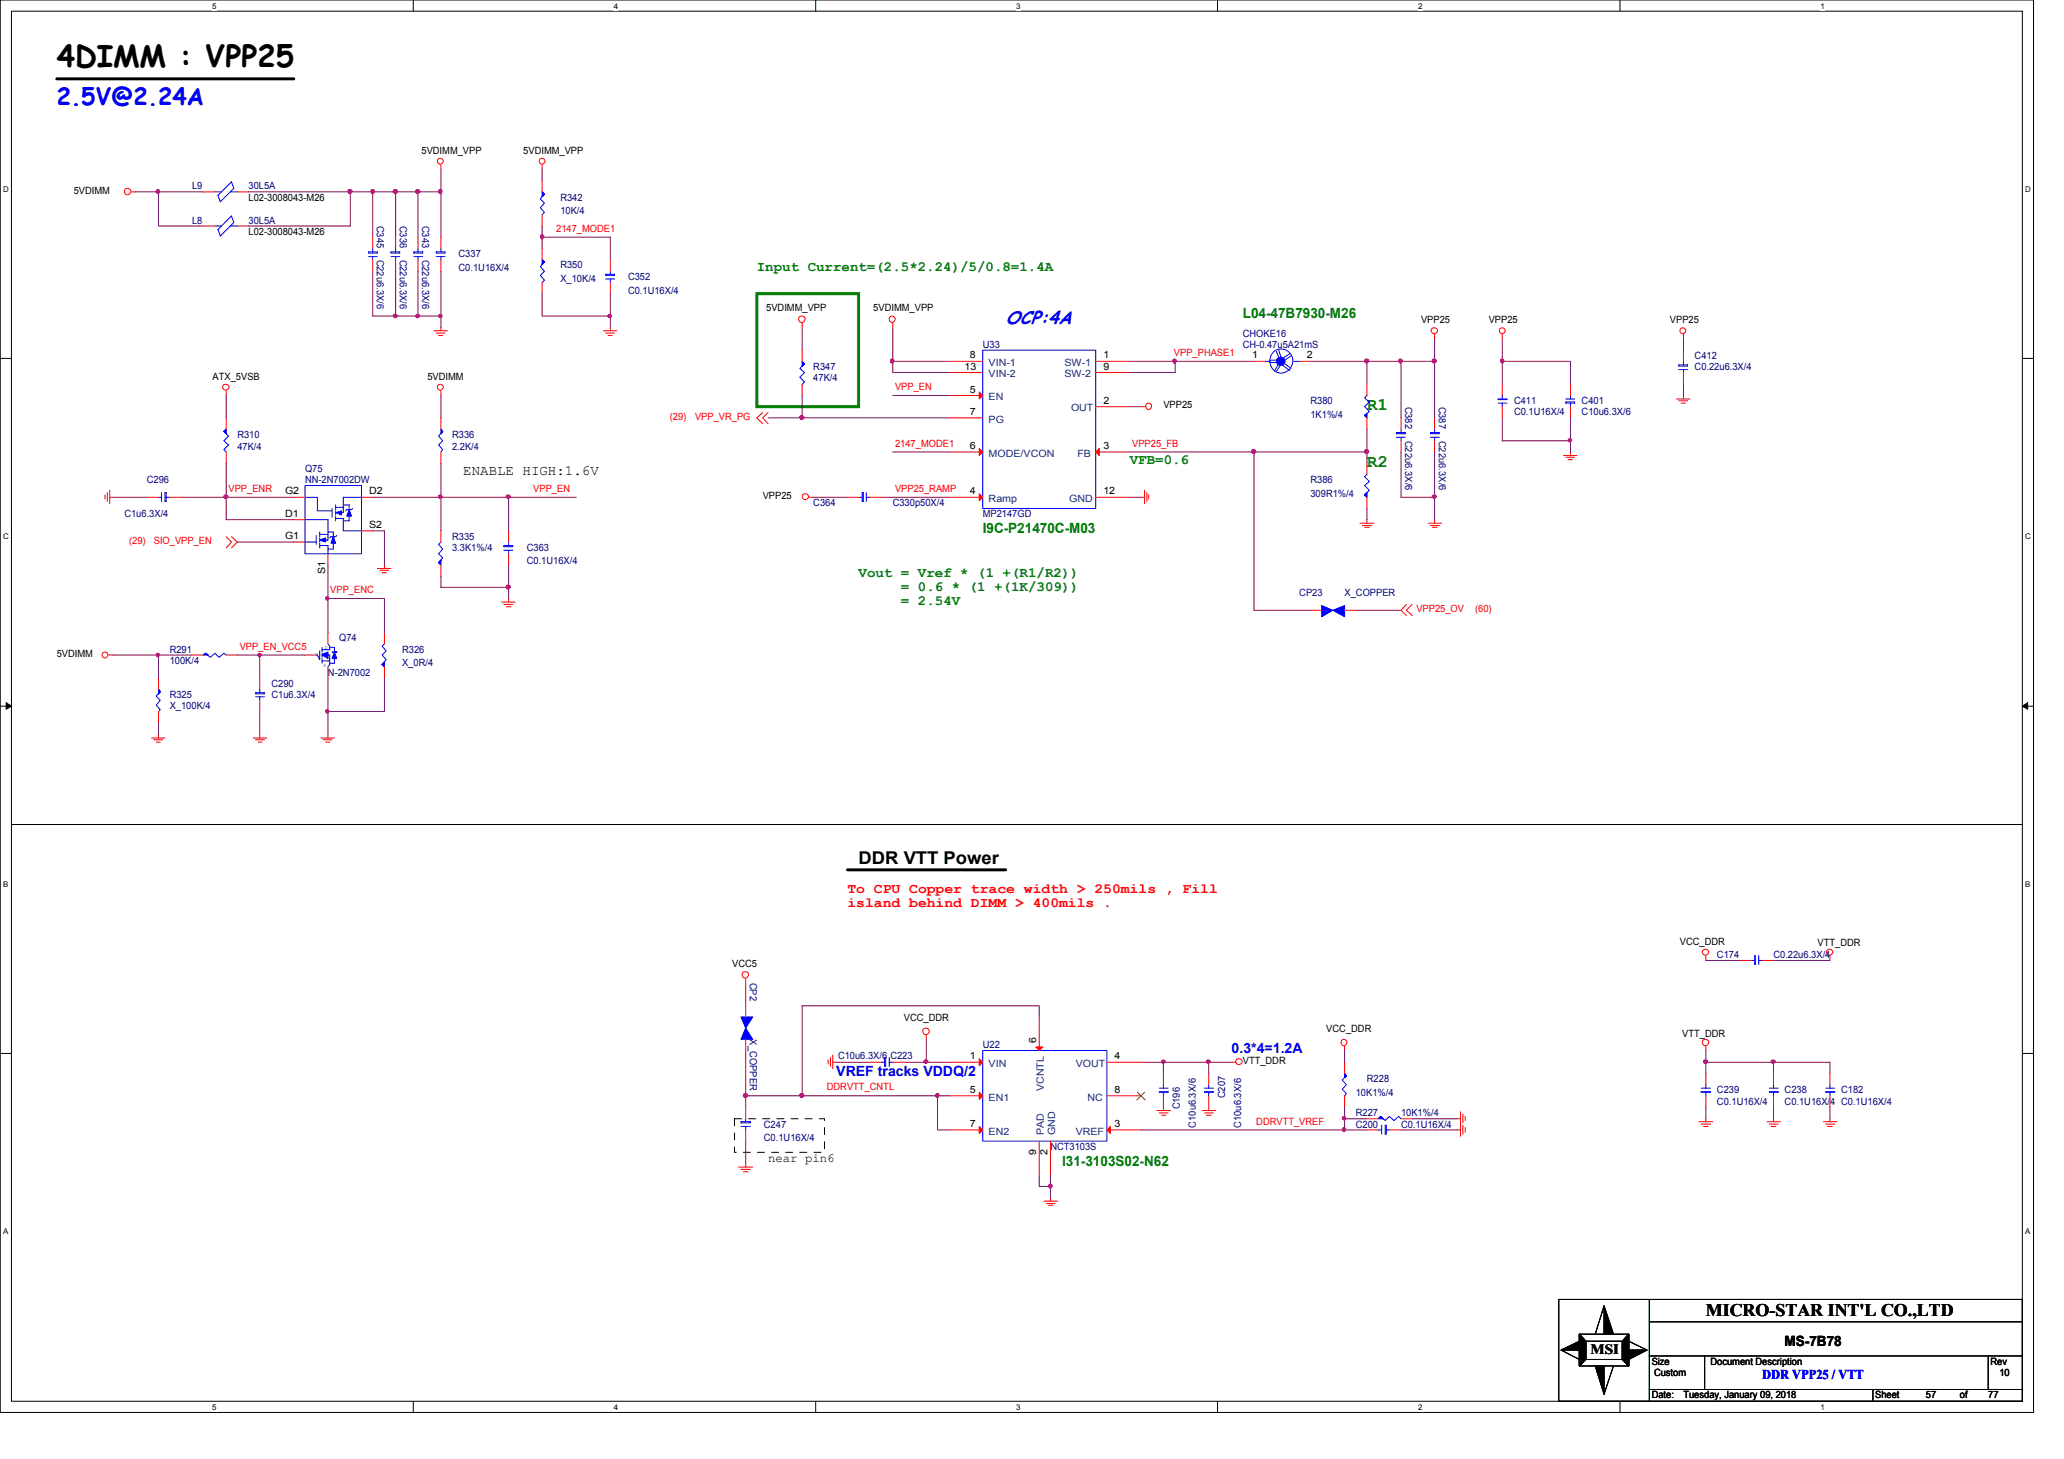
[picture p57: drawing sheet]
<svg xmlns="http://www.w3.org/2000/svg" width="297mm" height="210mm" viewBox="0 0 297 210" stroke-linecap="round" stroke-linejoin="round" font-family="sans-serif">
<defs><g id="words">
<text font-size="4.3" x="8.2" y="9.7">4DIMM : VPP25</text>
<text font-size="3.4" fill="#00f" x="8.2" y="15.1">2.5V@2.24A</text>
<text font-size="2.7" fill="#00f" x="144.7" y="46.6">OCP:4A</text>
<g font-size="2.5" fill="#008000">
<text x="196.7" y="59">R1</text>
<text x="196.7" y="67.1">R2</text>
</g>
<g font-size="2.5">
<text x="123.6" y="124.3">DDR VTT Power</text>
<text x="245.5" y="189.3">MICRO-STAR INT'L CO.,LTD</text>
</g>
<g font-size="2" fill="#008000">
<text x="108.9" y="39">Input Current=(2.5*2.24)/5/0.8=1.4A</text>
<text x="178.9" y="45.8">L04-47B7930-M26</text>
<text x="162.6" y="66.7">VFB=0.6</text>
<text x="141.4" y="76.7">I9C-P21470C-M03</text>
<text x="123.6" y="83">Vout = Vref * (1 +(R1/R2))</text>
<text x="129.7" y="85">= 0.6 * (1 +(1K/309))</text>
<text x="129.7" y="87">= 2.54V</text>
<text x="152.9" y="167.7">I31-3103S02-N62</text>
</g>
<g font-size="2">
<text x="66.7" y="68.3">ENABLE HIGH:1.6V</text>
<text x="228.9" y="194.7">MSI</text>
<text x="256.8" y="193.7">MS-7B78</text>
</g>
<g font-size="2" fill="#f00">
<text x="122" y="128.4">To CPU Copper trace width &gt; 250mils , Fill</text>
<text x="122" y="130.5">island behind DIMM &gt; 400mils .</text>
</g>
<g font-size="2" fill="#00f">
<text x="120.4" y="154.8">VREF tracks VDDQ/2</text>
<text x="177.2" y="151.5">0.3*4=1.2A</text>
</g>
<text font-size="1.9" fill="#00f" x="253.6" y="198.4">DDR VPP25 / VTT</text>
<text font-size="1.8" x="110.5" y="167.2">near pin6</text>
<g font-size="1.4">
<text x="60.7" y="22.1">5VDIMM_VPP</text>
<text x="75.3" y="22.1">5VDIMM_VPP</text>
<text x="10.6" y="27.9">5VDIMM</text>
<text x="35.8" y="28.9">L02-3008043-M26</text>
<text x="35.8" y="33.8">L02-3008043-M26</text>
<text x="110.3" y="44.8">5VDIMM_VPP</text>
<text x="125.7" y="44.8">5VDIMM_VPP</text>
<text x="204.5" y="46.5">VPP25</text>
<text x="214.2" y="46.5">VPP25</text>
<text x="240.3" y="46.5">VPP25</text>
<text x="138.8" y="53.2">13</text>
<text x="139.6" y="51.6">8</text>
<text x="158.8" y="51.6">1</text>
<text x="158.8" y="53.2">9</text>
<text x="180.2" y="51.6">1</text>
<text x="188.1" y="51.6">2</text>
<text x="30.6" y="54.6">ATX_5VSB</text>
<text x="61.5" y="54.6">5VDIMM</text>
<text x="139.6" y="56.5">5</text>
<text x="139.6" y="59.7">7</text>
<text x="158.8" y="58.1">2</text>
<text x="167.4" y="58.8">VPP25</text>
<text x="139.6" y="64.6">6</text>
<text x="158.8" y="64.6">3</text>
<text x="41" y="71.1">G2</text>
<text x="53.1" y="71.1">D2</text>
<text x="109.8" y="71.8">VPP25</text>
<text x="139.6" y="71.1">4</text>
<text x="158.8" y="71.1">12</text>
<text x="41" y="74.3">D1</text>
<text x="41" y="77.6">G1</text>
<text x="53.1" y="75.9">S2</text>
<text x="46.8" y="82.6" transform="rotate(-90 46.8 82.6)">S1</text>
<text x="8.2" y="94.6">5VDIMM</text>
<text x="241.8" y="135.9">VCC_DDR</text>
<text x="261.6" y="136.1">VTT_DDR</text>
<text x="105.4" y="139.1">VCC5</text>
<text x="130.1" y="146.9">VCC_DDR</text>
<text x="190.9" y="148.5">VCC_DDR</text>
<text x="242.1" y="149.2">VTT_DDR</text>
<text x="139.6" y="152.4">1</text>
<text x="149.1" y="150" transform="rotate(-90 149.1 150)">6</text>
<text x="160.4" y="152.4">4</text>
<text x="178.9" y="153.1">VTT_DDR</text>
<text x="139.6" y="157.2">5</text>
<text x="160.4" y="157.2">8</text>
<text x="139.6" y="162.1">7</text>
<text x="149.1" y="166.1" transform="rotate(-90 149.1 166.1)">9</text>
<text x="150.7" y="166.1" transform="rotate(-90 150.7 166.1)">2</text>
<text x="160.4" y="162.1">3</text>
<text x="237.7" y="196.3">Size</text>
<text x="238" y="198">Custom</text>
<text x="246.2" y="196.3">Document Description</text>
<text x="286.5" y="196.3">Rev</text>
<text x="287.7" y="198">10</text>
<text x="237.7" y="201.2">Date:</text>
<text x="242.3" y="201.2">Tuesday, January 09, 2018</text>
<text x="269.9" y="201.2">Sheet</text>
<text x="277.2" y="201.2">57</text>
<text x="282.1" y="201.2">of</text>
<text x="286.1" y="201.2">77</text>
</g>
<g font-size="1.4" fill="#000080">
<text x="27.6" y="27.3">L9</text>
<text x="35.8" y="27.3">30L5A</text>
<text x="80.6" y="28.9">R342</text>
<text x="27.6" y="32.2">L8</text>
<text x="35.8" y="32.2">30L5A</text>
<text x="54.2" y="32.5" transform="rotate(90 54.2 32.5)">C345</text>
<text x="57.5" y="32.5" transform="rotate(90 57.5 32.5)">C336</text>
<text x="60.7" y="32.5" transform="rotate(90 60.7 32.5)">C343</text>
<text x="80.6" y="30.8">10K/4</text>
<text x="54.2" y="37.3" transform="rotate(90 54.2 37.3)">C22u6.3X/6</text>
<text x="57.5" y="37.3" transform="rotate(90 57.5 37.3)">C22u6.3X/6</text>
<text x="60.7" y="37.3" transform="rotate(90 60.7 37.3)">C22u6.3X/6</text>
<text x="66" y="37">C337</text>
<text x="66" y="38.9">C0.1U16X/4</text>
<text x="80.6" y="38.6">R350</text>
<text x="80.6" y="40.6">X_10K/4</text>
<text x="90.4" y="40.3">C352</text>
<text x="90.4" y="42.2">C0.1U16X/4</text>
<text x="117" y="53.3">R347</text>
<text x="141.4" y="50">U33</text>
<text x="178.9" y="48.4">CHOKE16</text>
<text x="178.9" y="50">CH-0.47u5A21mS</text>
<text x="243.9" y="51.6">C412</text>
<text x="243.9" y="53.3">C0.22u6.3X/4</text>
<text x="117" y="54.9">47K/4</text>
<text x="188.6" y="58.2">R380</text>
<text x="202.2" y="58.5" transform="rotate(90 202.2 58.5)">C382</text>
<text x="207" y="58.5" transform="rotate(90 207 58.5)">C387</text>
<text x="217.9" y="58.2">C411</text>
<text x="217.9" y="59.8">C0.1U16X/4</text>
<text x="227.6" y="58.2">C401</text>
<text x="227.6" y="59.8">C10u6.3X/6</text>
<text x="34.2" y="63">R310</text>
<text x="34.2" y="64.7">47K/4</text>
<text x="65.1" y="63">R336</text>
<text x="65.1" y="64.7">2.2K/4</text>
<text x="188.6" y="60.1">1K1%/4</text>
<text x="202.2" y="63.4" transform="rotate(90 202.2 63.4)">C22u6.3X/6</text>
<text x="207" y="63.4" transform="rotate(90 207 63.4)">C22u6.3X/6</text>
<text x="21.1" y="69.5">C296</text>
<text x="43.9" y="67.9">Q75</text>
<text x="43.9" y="69.5">NN-2N7002DW</text>
<text x="188.6" y="69.5">R386</text>
<text x="188.6" y="71.5">309R1%/4</text>
<text x="17.9" y="74.4">C1u6.3X/4</text>
<text x="65.1" y="77.6">R335</text>
<text x="117" y="72.8">C364</text>
<text x="128.5" y="72.8">C330p50X/4</text>
<text x="141.4" y="74.4">MP2147GD</text>
<text x="65.1" y="79.2">3.3K1%/4</text>
<text x="75.8" y="79.2">C363</text>
<text x="75.8" y="81.2">C0.1U16X/4</text>
<text x="187" y="85.8">CP23</text>
<text x="193.5" y="85.8">X_COPPER</text>
<text x="24.4" y="93.9">R291</text>
<text x="24.4" y="95.5">100K/4</text>
<text x="48.8" y="92.3">Q74</text>
<text x="57.9" y="93.9">R326</text>
<text x="57.9" y="95.8">X_0R/4</text>
<text x="24.4" y="100.4">R325</text>
<text x="39.1" y="98.8">C290</text>
<text x="39.1" y="100.4">C1u6.3X/4</text>
<text x="47.2" y="97.2">N-2N7002</text>
<text x="24.4" y="102">X_100K/4</text>
<text x="247.1" y="137.8">C174</text>
<text x="255.2" y="137.8">C0.22u6.3X/4</text>
<text x="107.9" y="141.4" transform="rotate(90 107.9 141.4)">CP2</text>
<text x="107.9" y="149.5" transform="rotate(90 107.9 149.5)">X_COPPER</text>
<text x="120.6" y="152.4">C10u6.3X/6 C223</text>
<text x="141.4" y="150.8">U22</text>
<text x="196.7" y="155.7">R228</text>
<text x="169.8" y="159.6" transform="rotate(-90 169.8 159.6)">C196</text>
<text x="176.3" y="158" transform="rotate(-90 176.3 158)">C207</text>
<text x="195.1" y="160.5">R227</text>
<text x="195.1" y="157.6">10K1%/4</text>
<text x="201.6" y="160.5">10K1%/4</text>
<text x="247.1" y="157.3">C239</text>
<text x="247.1" y="158.9">C0.1U16X/4</text>
<text x="256.8" y="157.3">C238</text>
<text x="256.8" y="158.9">C0.1U16X/4 C0.1U16X/4</text>
<text x="265" y="157.3">C182</text>
<text x="109.9" y="162.2">C247</text>
<text x="109.9" y="164.2">C0.1U16X/4</text>
<text x="151.2" y="165.4">NCT3103S</text>
<text x="172.1" y="162.2" transform="rotate(-90 172.1 162.2)">C10u6.3X/6</text>
<text x="178.6" y="162.2" transform="rotate(-90 178.6 162.2)">C10u6.3X/6</text>
<text x="195.1" y="162.2">C200</text>
<text x="201.6" y="162.2">C0.1U16X/4</text>
</g>
<g font-size="1.4" fill="#f00">
<text x="80" y="33.4">2147_MODE1</text>
<text x="168.9" y="51.2">VPP_PHASE1</text>
<text x="128.8" y="56.1">VPP_EN</text>
<text x="96.4" y="60.5">(29)</text>
<text x="100" y="60.5">VPP_VR_PG</text>
<text x="128.8" y="64.3">2147_MODE1</text>
<text x="162.9" y="64.3">VPP25_FB</text>
<text x="32.9" y="70.8">VPP_ENR</text>
<text x="76.7" y="70.8">VPP_EN</text>
<text x="128.8" y="70.8">VPP25_RAMP</text>
<text x="18.6" y="78.3">(29)</text>
<text x="22.1" y="78.3">SIO_VPP_EN</text>
<text x="47.5" y="85.3">VPP_ENC</text>
<text x="203.8" y="88.1">VPP25_OV</text>
<text x="212.3" y="88.1">(60)</text>
<text x="34.5" y="93.5">VPP_EN_VCC5</text>
<text x="119" y="156.9">DDRVTT_CNTL</text>
<text x="180.8" y="161.8">DDRVTT_VREF</text>
</g>
<g font-size="1.4" fill="#004080">
<text x="142.3" y="52.7">VIN-1</text>
<text x="153.2" y="52.7">SW-1</text>
<text x="142.3" y="57.6">EN</text>
<text x="142.3" y="54.3">VIN-2</text>
<text x="153.2" y="54.3">SW-2</text>
<text x="154.1" y="59.2">OUT</text>
<text x="142.3" y="65.7">MODE/VCON</text>
<text x="142.3" y="60.8">PG</text>
<text x="155.1" y="65.7">FB</text>
<text x="142.3" y="72.2">Ramp</text>
<text x="153.9" y="72.2">GND</text>
<text x="142.3" y="153.5">VIN</text>
<text x="154.8" y="153.5">VOUT</text>
<text x="142.3" y="158.3">EN1</text>
<text x="150.2" y="157" transform="rotate(-90 150.2 157)">VCNTL</text>
<text x="156.5" y="158.3">NC</text>
<text x="142.3" y="163.2">EN2</text>
<text x="150.2" y="163.3" transform="rotate(-90 150.2 163.3)">PAD</text>
<text x="151.8" y="163.3" transform="rotate(-90 151.8 163.3)">GND</text>
<text x="154.8" y="163.2">VREF</text>
</g>
<g font-size="1.1">
<text x="30.5" y="1.3">5</text>
<text x="88.3" y="1.3">4</text>
<text x="146.3" y="1.3">3</text>
<text x="204.1" y="1.3">2</text>
<text x="262" y="1.3">1</text>
<text x=".5" y="27.6">D</text>
<text x="291.5" y="27.6">D</text>
<text x=".5" y="77.6">C</text>
<text x="291.5" y="77.6">C</text>
<text x=".5" y="127.6">B</text>
<text x="291.5" y="127.6">B</text>
<text x=".5" y="177.5">A</text>
<text x="291.5" y="177.5">A</text>
<text x="30.5" y="202.9">5</text>
<text x="88.3" y="202.9">4</text>
<text x="146.3" y="202.9">3</text>
<text x="204.1" y="202.9">2</text>
<text x="262" y="202.9">1</text>
</g>
<g font-size=".8" fill="#00f">
<text x="45.3" y="94.4">G</text>
<text x="46.7" y="93.4">D</text>
<text x="46.5" y="96">S</text>
</g>
</g></defs>
<path d="M0 0h292.7v203.2h-292.7zM1.6 1.6h289.4v200h-289.4z" fill="none" stroke="#000" stroke-width=".14"/>
<g fill="#fff">
<path d="M30.5 .3h.6v1.2h-.6z"/>
<path d="M30.5 201.8h.6v1.3h-.6z"/>
</g>
<path d="M59.5 0v1.6M59.5 201.6v1.6" fill="none" stroke="#000" stroke-width=".14"/>
<g fill="#fff">
<path d="M88.3 .3h.6v1.2h-.6z"/>
<path d="M88.3 201.8h.6v1.3h-.6z"/>
</g>
<path d="M117.4 0v1.6M117.4 201.6v1.6" fill="none" stroke="#000" stroke-width=".14"/>
<g fill="#fff">
<path d="M146.3 .3h.6v1.2h-.6z"/>
<path d="M146.3 201.8h.6v1.3h-.6z"/>
</g>
<path d="M175.2 0v1.6M175.2 201.6v1.6" fill="none" stroke="#000" stroke-width=".14"/>
<g fill="#fff">
<path d="M204.1 .3h.6v1.2h-.6z"/>
<path d="M204.1 201.8h.6v1.3h-.6z"/>
</g>
<path d="M233.1 0v1.6M233.1 201.6v1.6" fill="none" stroke="#000" stroke-width=".14"/>
<g fill="#fff">
<path d="M262 .3h.6v1.2h-.6z"/>
<path d="M262 201.8h.6v1.3h-.6z"/>
<path d="M.5 26.6h.7v1.3h-.7z"/>
<path d="M291.5 26.6h.7v1.3h-.7z"/>
<path d="M.5 76.5h.7v1.3h-.7z"/>
<path d="M291.5 76.5h.7v1.3h-.7z"/>
</g>
<path d="M0 51.6h1.6M291 51.6h1.7" fill="none" stroke="#000" stroke-width=".14"/>
<g fill="#fff">
<path d="M.5 126.6h.6v1.2h-.6z"/>
<path d="M291.5 126.6h.6v1.2h-.6z"/>
</g>
<path d="M0 101.6h1.6M.9 101.1l.7 .5-.7 .4zM291 101.6l.8-.5v.9zM291 101.6h1.7" fill="none" stroke="#000" stroke-width=".14"/>
<path d="M.9 101.1l.7 .5-.7 .4zM291 101.6l.8-.5v.9z" fill="#000"/>
<g fill="#fff">
<path d="M.5 176.5h.6v1.3h-.6z"/>
<path d="M291.5 176.5h.6v1.3h-.6z"/>
</g>
<g fill="none" stroke="#000" stroke-width=".14">
<path d="M1.6 118.6h289.4M0 151.6h1.6M291 151.6h1.7M224.3 186.9h66.7v14.7h-66.7zM224.7 194.2l2.6 1.4M224.7 194.2l2.6-1.2v1.2zM227.3 191.9h7.1v4.6h-7.1zM227.3 191.9l.9 1.1v2.6l-.9 .9zM227.3 191.9l.9 1.1M228.2 193h5.3v2.6h-5.3zM228.2 195.6l-.9 .9M229.6 196.5h1.2v4.1z"/>
<path d="M230.8 187.9l1.4 4h-1.4zM230.8 187.9l-1.2 4M232.2 196.5l-1.4 4.1M233.5 195.6l.9 .9M234.4 191.9v4.6l-.9-.9v-2.6zM234.4 191.9l-.9 1.1M234.4 194.2h2.6l-2.6 1.4zM234.4 193l2.6 1.2M237.4 199.9h53.6M237.4 195.1h53.6M237.4 190.2h53.6M237.4 186.9v14.7"/>
<path d="M245.3 195.1v4.8M269.5 199.9v1.7M286.1 195.1v4.8"/>
</g>
<path d="M8.2 11.3h34.1M122 125.1h22.7" fill="none" stroke="#000" stroke-width=".42"/>
<path d="M108.9 42.2h14.7v16.3h-14.7z" fill="none" stroke="#008000" stroke-width=".42"/>
<path d="M105.7 161h13v4.8h-13z" fill="none" stroke="#000" stroke-width=".14" stroke-dasharray="1 1 1 1 1 1 1 1"/>
<g fill="none" stroke="#f00" stroke-width=".14">
<path d="M18.9 27.6h.6M63.5 23.7v.7M78 23.7v.7M32.6 56.2v.7M62.4 47.6h2M62.8 47.9h1.2M63.1 48.3h.6M63.5 47.2v.4M63.5 56.2v.7M86.8 47.6h2M87.2 47.9h1.2M87.5 48.3h.6"/>
<path d="M87.8 47.2v.4M109.8 59.4l-.9 .7 .9 .9M110.5 59.4l-.7 .7 .7 .9M115.4 46.5v.7M128.5 46.5v.7M164.2 58.5h.7M206.5 48.1v.7M216.2 48.1v.7M241.3 57.4h1.9M241.6 57.7h1.3M241.9 58h.6M242.3 48.1v.7"/>
<path d="M242.3 56.9v.5M15.1 71.2v.6M15.4 70.9v1.2M15.8 71.5h.5M15.8 70.5v2M32.6 77.2l.7 .8-.7 .8M33.3 77.2l.9 .8-.9 .8M116.5 71.5h.6M164.2 71.5h.5M164.7 70.5v2M165.1 70.9v1.2M165.3 71.2v.6"/>
<path d="M195.7 75.3h2M196 75.6h1.4M196.4 75.9h.7M196.7 74.8v.5M205.5 75.3h2M205.9 75.6h1.2M206.1 75.9h.7M206.5 74.8v.5M225 65.5h2M225.3 65.8h1.3M225.7 66.1h.6M226 65v.5"/>
<path d="M15.6 94.2h.7M54.3 81.8h2M54.7 82h1.2M55 82.4h.6M55.3 81.3v.5M72.2 86.6h1.9M72.5 87h1.3M72.9 87.3h.6M73.2 86.1v.5M202.4 87l-.8 .8 .8 .8M203.2 87l-.8 .8 .8 .8M21.8 106.2h1.9"/>
<path d="M22.1 106.4h1.3M22.5 106.8h.6M22.8 105.7v.5M36.4 106.2h2M36.8 106.4h1.3M37.1 106.8h.6M37.4 105.7v.5M46.2 106.2h1.9M46.5 106.4h1.3M46.9 106.8h.6M47.2 105.7v.5M245.5 137.5v.7"/>
<path d="M263.4 137.5v.7M107.3 140.8v.6M119.2 152.5v.6M119.5 152.1v1.3M119.8 152.8h.6M119.8 151.8v2M133.3 148.9v.6M166.5 159.8h1.9M167.4 159.3v.5M173 159.8h2M173.9 159.3v.5M177.3 152.8h.5"/>
<path d="M193.5 150.5v.6M210.2 159.9v2M245.5 150.5v.6M106.3 167.9h2M106.6 168.2h1.4M107 168.6h.7M107.3 167.4v.5M150.2 172.8h2M150.6 173.1h1.2M150.9 173.4h.6M151.2 172.3v.5M166.8 160.1h1.3"/>
<path d="M167.2 160.4h.6M173.4 160.1h1.2M173.6 160.4h.7M209.8 161h.4M209.8 162.6h.4M210.2 161.5v2M210.5 160.3v1.2M210.5 161.9v1.3M210.9 160.6v.6M210.9 162.2v.7M244.5 161.4h2M244.8 161.7h1.4"/>
<path d="M245.2 162.1h.6M245.5 161v.4M254.3 161.4h1.9M254.6 161.7h1.3M254.9 162.1h.7M255.2 161v.4M262.4 161.4h2M262.8 161.7h1.2M263 162.1h.7M263.4 161v.4"/>
<circle cx="18.4" cy="27.5" r=".48"/>
<circle cx="63.4" cy="23.2" r=".42"/>
<circle cx="78" cy="23.2" r=".42"/>
<circle cx="32.5" cy="55.7" r=".45"/>
<circle cx="63.4" cy="55.7" r=".42"/>
<circle cx="115.4" cy="45.9" r=".48"/>
<circle cx="128.4" cy="45.9" r=".45"/>
<circle cx="165.3" cy="58.5" r=".45"/>
<circle cx="206.4" cy="47.6" r=".45"/>
<circle cx="216.2" cy="47.6" r=".42"/>
<circle cx="242.2" cy="47.6" r=".42"/>
<circle cx="115.9" cy="71.5" r=".45"/>
<circle cx="15.1" cy="94.2" r=".42"/>
<circle cx="245.5" cy="137" r=".45"/>
<circle cx="263.3" cy="137" r=".45"/>
<circle cx="107.3" cy="140.2" r=".48"/>
<circle cx="133.3" cy="148.4" r=".48"/>
<circle cx="178.3" cy="152.7" r=".45"/>
<circle cx="193.4" cy="150" r=".45"/>
<circle cx="245.4" cy="150" r=".48"/>
</g>
<g fill="#000">
<path d="M224.7 194.2l2.6-1.2v1.2zM230.8 187.9l1.4 4h-1.4zM234.4 194.2h2.6l-2.6 1.4zM229.6 196.5h1.2v4.1z"/>
<path d="M227.3 191.9l.9 1.1v2.6l-.9 .9z" fill-rule="evenodd"/>
<path d="M227.3 191.9l.9 1.1v2.6l-.9 .9z" fill-rule="evenodd"/>
<path d="M227.3 191.9l.9 1.1v2.6l-.9 .9z" fill-rule="evenodd"/>
<path d="M234.4 191.9v4.6l-.9-.9v-2.6z" fill-rule="evenodd"/>
<path d="M234.4 191.9v4.6l-.9-.9v-2.6z" fill-rule="evenodd"/>
<path d="M234.4 191.9v4.6l-.9-.9v-2.6z" fill-rule="evenodd"/>
</g>
<path d="M196.7 68.2l-.3 .4 .7 .7-.7 .6 .7 .6-.7 .7 .3 .3" fill="none" stroke="#00f" stroke-width=".14"/>
<path d="M196.4 71.2l.3-.3v.6l-.3-.3 .3-.3z" fill-rule="evenodd" fill="#00f"/>
<path d="M63.5 78l-.4 .3 .6 .7-.6 .7 .6 .6-.6 .6 .4 .4M196.4 71.2l.3-.3v.6l-.3-.3 .3-.3zM36.8 99.7h1.3v.1h-1.3zM37.4 99.1v.6M36.8 100.2h1.3M37.4 100.2v.6" fill="none" stroke="#00f" stroke-width=".14"/>
<path d="M196.7 71.5v1.7M196.7 66.6v1.6M37.4 97.5v1.6M37.4 100.8v1.6" fill="none" stroke="#f00" stroke-width=".14"/>
<path d="M63.1 80.9l.4-.3v.7l-.4-.4 .4-.3z" fill-rule="evenodd" fill="#00f"/>
<path d="M141.4 50.4h16.3v22.8h-16.3zM63.1 80.9l.4-.3v.7l-.4-.4 .4-.3z" fill="none" stroke="#00f" stroke-width=".14"/>
<path d="M157.7 52h4.9M63.5 76.4v1.6M63.5 81.3v1.6" fill="none" stroke="#f00" stroke-width=".14"/>
<path d="M140.9 64.5l.5 .5-.5 .5z" fill="#f00"/>
<path d="M136.6 65h4.8M140.9 64.5l.5 .5-.5 .5z" fill="none" stroke="#f00" stroke-width=".14"/>
<path d="M157.7 65l.5-.5v1z" fill="#f00"/>
<path d="M157.7 65l.5-.5v1zM157.7 65h4.9M157.7 71.5h4.9" fill="none" stroke="#f00" stroke-width=".14"/>
<path d="M140.9 71l.5 .5-.5 .6z" fill="#f00"/>
<path d="M136.6 71.5h4.8M140.9 71l.5 .5-.5 .6z" fill="none" stroke="#f00" stroke-width=".14"/>
<path d="M140.9 56.4l.5 .5-.5 .5z" fill="#f00"/>
<path d="M136.6 56.9h4.8M136.6 52h4.8M136.6 53.6h4.8M140.9 56.4l.5 .5-.5 .5zM157.7 58.5h4.9M157.7 53.6h4.9M136.6 60.1h4.8" fill="none" stroke="#f00" stroke-width=".14"/>
<path d="M115.4 52l.4 .3-.7 .7 .7 .6-.7 .7 .7 .6-.4 .4" fill="none" stroke="#00f" stroke-width=".14"/>
<path d="M115.4 52l.4 .3-.4 .4 .4-.4-.4 .4z" fill-rule="evenodd" fill="#00f"/>
<path d="M115.4 52l.4 .3-.4 .4 .4-.4-.4 .4zM32.6 61.7l-.4 .4 .7 .6-.7 .7 .7 .6-.7 .7 .4 .3" fill="none" stroke="#00f" stroke-width=".14"/>
<path d="M115.4 50.4v1.6M115.4 55.3v1.6" fill="none" stroke="#f00" stroke-width=".14"/>
<path d="M32.2 62.1l.4-.4v.7z" fill-rule="evenodd" fill="#00f"/>
<path d="M32.2 62.1l.4-.4v.7zM141.4 151.1h17.9v13.1h-17.9z" fill="none" stroke="#00f" stroke-width=".14"/>
<path d="M32.6 60.1v1.6M32.6 65v1.6" fill="none" stroke="#f00" stroke-width=".14"/>
<path d="M140.9 162.1l.5 .5-.5 .5z" fill="#f00"/>
<path d="M136.6 162.6h4.8M140.9 162.1l.5 .5-.5 .5z" fill="none" stroke="#f00" stroke-width=".14"/>
<path d="M140.9 157.1l.5 .6-.5 .5z" fill="#f00"/>
<path d="M136.6 157.7h4.8M140.9 157.1l.5 .6-.5 .5z" fill="none" stroke="#f00" stroke-width=".14"/>
<path d="M140.9 152.3l.5 .5-.5 .5z" fill="#f00"/>
<path d="M136.6 152.8h4.8M140.9 152.3l.5 .5-.5 .5zM159.3 157.7h4.9" fill="none" stroke="#f00" stroke-width=".14"/>
<path d="M163.7 157.1l1.1 1.1M164.7 157.1l-1.1 1.1" fill="none" stroke="#804000" stroke-width=".14"/>
<path d="M159.3 162.6l.5-.5v1z" fill="#f00"/>
<path d="M159.3 152.8h4.9M159.3 162.6l.5-.5v1zM159.3 162.6h4.9" fill="none" stroke="#f00" stroke-width=".14"/>
<path d="M149.1 150.6h1l-.5 .5z" fill="#f00"/>
<path d="M53.6 34.1v1.6M53.6 37.3v1.7M60.2 34.1v1.6M60.2 37.3v1.7M21.1 71.5h1.7M24.4 71.5h1.6M149.1 150.6h1l-.5 .5zM149.6 146.3v4.8M167.4 157.7v1.6M167.4 154.4v1.6M149.6 164.2v4.9M151.2 164.2v4.9" fill="none" stroke="#f00" stroke-width=".14"/>
<g fill="none" stroke="#00f" stroke-width=".14">
<path d="M53 36.2h1.3v.2h-1.3zM53 36.9h1.3M53.6 35.7v.5M53.6 36.9v.4M59.6 36.2h1.2v.2h-1.2zM59.6 36.9h1.2M60.2 35.7v.5M60.2 36.9v.4M22.8 71.5h.4M23.2 70.9v1.2M23.7 70.9h.2v1.2h-.2zM23.9 71.5h.5"/>
<path d="M166.8 157.1h1.3h-1.3zM166.8 156.6h1.3M167.4 157.1v.6M167.4 156v.6"/>
</g>
<path d="M107.3 147.9l1 1.6h-1.7z" fill="#00f"/>
<path d="M107.3 147.9l1 1.6h-1.7z" fill="none" stroke="#00f" stroke-width=".14"/>
<path d="M106.6 146.3h1.7l-1 1.6z" fill="#00f"/>
<g fill="none" stroke="#00f" stroke-width=".14">
<path d="M30.9 32.5h1M33.1 32.5h1.1M33.3 31.1l.4 .9-2 2-.3-1zM34.2 32.5h.1M72.5 78.5h1.3v.2h-1.3zM72.5 79.2h1.3M73.2 78v.5M73.2 79.2v.5M201 62.9h1.2M201 62.2h1.2v.2h-1.2zM201.6 61.7v.5M201.6 62.9v.5"/>
<path d="M29.2 94.2l.4-.2 .7 .6 .6-.6 .6 .6 .7-.6 .4 .2M106.6 146.3h1.7l-1 1.6zM106.6 161.4h1.4v.1h-1.4zM106.6 162.1h1.4M107.3 161v.4M107.3 162.1v.5"/>
</g>
<path d="M29.2 32.5h1.7M34.2 32.5h1.6M73.2 76.4v1.6M73.2 79.7v1.6M201.6 60.1v1.6M201.6 63.4v1.6M107.3 149.5v1.6M107.3 144.7v1.6M107.3 159.3v1.7M107.3 162.6v1.6" fill="none" stroke="#f00" stroke-width=".14"/>
<path d="M29.2 94.2l.4-.2 .3 .2-.3-.2 .3 .2z" fill-rule="evenodd" fill="#00f"/>
<path d="M56.3 36.2h1.2v.2h-1.2zM56.3 36.9h1.2M56.9 35.7v.5M56.9 36.9v.4M29.2 94.2l.4-.2 .3 .2-.3-.2 .3 .2z" fill="none" stroke="#00f" stroke-width=".14"/>
<path d="M56.9 34.1v1.6M56.9 37.3v1.7M27.6 94.2h1.6M32.6 94.2h1.6" fill="none" stroke="#f00" stroke-width=".14"/>
<path d="M46 77.7l.9-.3v.6z" fill-rule="evenodd" fill="#00f"/>
<g fill="none" stroke="#00f" stroke-width=".14">
<path d="M43.9 71.5h1.8v2h2.1M43.9 78h1.6M43.9 74.8h3.3v2.1M45.5 77v1.3M46 77.7l.9-.3v.6zM46 77.4v.6M46 78.1v.7M46 76.5v.7M46 76.9h1.2M46 78.5h1.2M47.2 76.5h.8v2.5h-.8M47.2 76.9v.8h-.3"/>
<path d="M48.3 77.2h-.7l-.1 .2M49.4 74.6v1.8M50.2 72.6v2.3"/>
</g>
<path d="M48.3 73.7l.8-.2v.6z" fill-rule="evenodd" fill="#00f"/>
<path d="M47.8 73.2v1.2M48.3 73.7l.8-.2v.6zM48.3 73.5v.6M48.3 72.6v.7M48.3 74.3v.6M48.3 74.6h1.1M49.4 74.9h.8M49.4 71.5v2.2h-.3M49.4 72.6h.8M49.9 73.3l-.2 .2" fill="none" stroke="#00f" stroke-width=".14"/>
<path d="M50.2 73.3l.4 1h-.7l.3-1h.2z" fill-rule="evenodd" fill="#00f"/>
<path d="M48.3 73h1.1M50.2 73.3l.4 1h-.7l.3-1h.2zM50.8 73.2l-.2 .1h-.7" fill="none" stroke="#00f" stroke-width=".14"/>
<path d="M48 77.2l.3 .9h-.7l.4-.9h.1z" fill-rule="evenodd" fill="#00f"/>
<path d="M43.9 69.9h8.1v9.8h-8.1zM47.2 78.5v1.2M48 77.2l.3 .9h-.7l.4-.9h.1zM48.5 77l-.2 .2M49.4 71.5h2.6M49.4 76.4h2.6M22.8 99.1l.3 .4-.6 .7 .6 .6-.6 .6 .6 .7-.3 .3" fill="none" stroke="#00f" stroke-width=".14"/>
<path d="M42.3 71.5h1.6M42.3 74.8h1.6M42.3 78h1.6M47.2 79.7v1.6M52 76.4h1.6M52 71.5h1.6" fill="none" stroke="#f00" stroke-width=".14"/>
<path d="M22.8 99.1l.3 .4-.3 .3 .3-.3-.3 .3z" fill-rule="evenodd" fill="#00f"/>
<path d="M87.2 39.5h1.2v.1h-1.2zM87.8 39v.5M87.2 40.1h1.2M87.8 40.1v.5M22.8 99.1l.3 .4-.3 .3 .3-.3-.3 .3zM198.3 161l.4-.4 .6 .6 .6-.6 .7 .6 .7-.6 .3 .4" fill="none" stroke="#00f" stroke-width=".14"/>
<path d="M87.8 37.3v1.7M87.8 40.6v1.6M22.8 97.5v1.6M22.8 102.4v1.7" fill="none" stroke="#f00" stroke-width=".14"/>
<path d="M198.7 160.6l.3 .4h-.7l.4-.4 .3 .4z" fill-rule="evenodd" fill="#00f"/>
<path d="M78 27.6l.4 .3-.6 .7 .6 .6-.6 .7 .6 .7-.4 .3M254.6 157.1h1.3h-1.3zM254.6 156.6h1.3M255.2 157.1v.6M255.2 156v.6M198.7 160.6l.3 .4h-.7l.4-.4 .3 .4z" fill="none" stroke="#00f" stroke-width=".14"/>
<path d="M255.2 157.7v1.6M255.2 154.4v1.6M196.7 161h1.6M201.6 161h1.6" fill="none" stroke="#f00" stroke-width=".14"/>
<path d="M78 27.6l.4 .3-.4 .4 .4-.4-.4 .4z" fill-rule="evenodd" fill="#00f"/>
<g fill="none" stroke="#00f" stroke-width=".14">
<path d="M62.8 36.2h1.2v.2h-1.2zM62.8 36.9h1.2M63.5 35.7v.5M63.5 36.9v.4M78 27.6l.4 .3-.4 .4 .4-.4-.4 .4zM241.6 53.2h1.3M241.6 52.5h1.3v.2h-1.3zM242.3 52v.5M242.3 53.2v.4M46 93.6v1.3l-.3-.7h-.2M46.4 95.1h1.1M46.4 93.1v.7"/>
<path d="M46.4 94.7v.7M47.2 92.6l.3 .4v.5h-1.1M47.2 94.2h.3v1.4l-.3 .3M47.5 93.1h.6M47.5 95.4h.6M47.8 93.8h.7M126.8 152.8h.5M127.3 152.1h.2v1.3h-.2zM128 152.1v1.3M128 152.8h.5M244.8 157.1h1.4h-1.4zM244.8 156.6h1.4"/>
<path d="M245.5 157.1v.6M245.5 156v.6"/>
</g>
<path d="M63.5 34.1v1.6M63.5 37.3v1.7M78 26v1.6M78 30.9v1.6M242.3 50.4v1.6M242.3 53.6v1.7M125.2 152.8h1.6M128.5 152.8h1.6M245.5 157.7v1.6M245.5 154.4v1.6" fill="none" stroke="#f00" stroke-width=".14"/>
<path d="M46.4 94.2l.1-.1 .7-.3v.9z" fill-rule="evenodd" fill="#00f"/>
<path d="M46.4 94.2l.1-.1 .7-.3v.9zM46.4 94v.6" fill="none" stroke="#00f" stroke-width=".14"/>
<path d="M48.1 93.8l.4 .9h-.7l.3-.9h.4z" fill-rule="evenodd" fill="#00f"/>
<path d="M47.8 93.8h.7M48.1 93.8l.4 .9h-.7l.3-.9h.4zM48.1 93.1v2.3M55.3 92.6l-.3 .4 .6 .6-.6 .6 .6 .7-.6 .7 .3 .3" fill="none" stroke="#00f" stroke-width=".14"/>
<path d="M43.9 94.2h1.6M47.2 91v1.6M47.2 95.9v1.6" fill="none" stroke="#f00" stroke-width=".14"/>
<path d="M55 95.6l.3-.3v.6l-.3-.3 .3-.3z" fill-rule="evenodd" fill="#00f"/>
<g fill="none" stroke="#00f" stroke-width=".14">
<path d="M78 37.3l.4 .4-.6 .7 .6 .6-.6 .6 .6 .7-.4 .3M55 95.6l.3-.3v.6l-.3-.3 .3-.3zM252 138.2h.5M252.5 137.5h.1v1.3h-.1zM253.1 137.5v1.3M253.1 138.2h.5M173.4 156.6h1.2M173.4 157.1h1.2h-1.2zM173.9 157.1v.6M173.9 156v.6M198.3 162.6h.5M198.8 161.9v1.3"/>
<path d="M199.3 161.9h.2v1.3h-.2zM199.5 162.6h.4"/>
</g>
<path d="M55.3 95.9v1.6M55.3 91v1.6M250.4 138.2h1.6M253.6 138.2h1.6M173.9 157.7v1.6M173.9 154.4v1.6M196.7 162.6h1.6M199.9 162.6h1.7" fill="none" stroke="#f00" stroke-width=".14"/>
<path d="M78 37.3l.4 .4-.4 .3 .4-.3-.4 .3z" fill-rule="evenodd" fill="#00f"/>
<path d="M78 37.3l.4 .4-.4 .3 .4-.3-.4 .3z" fill="none" stroke="#00f" stroke-width=".14"/>
<path d="M78 35.7v1.6M78 40.6v1.6" fill="none" stroke="#f00" stroke-width=".14"/>
<path d="M190.2 87.1l1.6 .7-1.6 .9z" fill="#00f"/>
<path d="M190.2 87.1l1.6 .7-1.6 .9z" fill="none" stroke="#00f" stroke-width=".14"/>
<path d="M191.8 87.8l1.7-.7v1.6z" fill="#00f"/>
<path d="M30.9 27.6h1M31.4 28.1l1.9-1.9 .4 .9-2 1.9zM33.1 27.6h1.1M34.2 27.6h.1M196.7 56.9l-.3 .3 .7 .6-.7 .7 .7 .7-.7 .6 .3 .3M225.3 57.8h1.3v.2h-1.3zM225.3 57.4h1.3M226 58v.5M226 56.9v.5M191.8 87.8l1.7-.7v1.6z" fill="none" stroke="#00f" stroke-width=".14"/>
<path d="M29.2 27.6h1.7M34.2 27.6h1.6M226 58.5v1.6M226 55.3v1.6M188.6 87.8h1.6M193.5 87.8h1.6" fill="none" stroke="#f00" stroke-width=".14"/>
<path d="M196.4 59.8l.3-.3v.6l-.3-.3 .3-.3z" fill-rule="evenodd" fill="#00f"/>
<path d="M196.4 59.8l.3-.3v.6l-.3-.3 .3-.3zM63.5 61.7l.2 .4-.6 .6 .6 .7-.6 .6 .6 .7-.2 .3M123.6 71.5h.5M124.1 70.9h.1v1.2h-.1zM124.7 70.9v1.2M124.7 71.5h.5" fill="none" stroke="#00f" stroke-width=".14"/>
<path d="M196.7 55.3v1.6M122 71.5h1.6M125.2 71.5h1.6M196.7 60.1v1.6" fill="none" stroke="#f00" stroke-width=".14"/>
<path d="M63.5 61.7l.2 .4-.2 .3 .2-.3-.2 .3z" fill-rule="evenodd" fill="#00f"/>
<path d="M63.5 61.7l.2 .4-.2 .3 .2-.3-.2 .3zM205.9 62.9h1.2M205.9 62.2h1.2v.2h-1.2zM206.5 61.7v.5M206.5 62.9v.5M193.5 154.4l.3 .4-.6 .6 .6 .6-.6 .7 .6 .6-.3 .4" fill="none" stroke="#00f" stroke-width=".14"/>
<path d="M63.5 60.1v1.6M63.5 65v1.6M206.5 60.1v1.6M206.5 63.4v1.6" fill="none" stroke="#f00" stroke-width=".14"/>
<path d="M193.5 154.4l.3 .4-.3 .2 .3-.2-.3 .2z" fill-rule="evenodd" fill="#00f"/>
<path d="M193.5 154.4l.3 .4-.3 .2 .3-.2-.3 .2z" fill="none" stroke="#00f" stroke-width=".14"/>
<path d="M193.5 152.8v1.6M193.5 157.7v1.6" fill="none" stroke="#f00" stroke-width=".14"/>
<circle cx="184.3" cy="52" r=".62" fill="#00f"/>
<g fill="none" stroke="#00f" stroke-width=".14">
<path d="M182.1 52h.7M182.8 51.8h.9M182.8 52.2h.9M183.2 50.7a1.7 1.7 0 0 1 2.3 0 1.7 1.7 0 0 1 .3 2.2 1.7 1.7 0 0 1-2.3 .5 1.85 1.85 0 0 1-.3-2.7zM183.7 50.5l.3 .9M184 50.4l.4 1M184 52.3l-.6 1M184.2 52.7l-.5 .7M184.5 52.5l1.1 .8M184.9 52.3l.9 .7M185.6 50.9l-.9 .6M185.8 51.2l-.9 .6"/>
<path d="M186.1 52h.9M215.6 57.4h1.3v.1h-1.3zM215.6 58h1.3M216.2 56.9v.5M216.2 58v.5M262.8 157.1h1.2h-1.2zM262.8 156.6h1.2M263.4 157.1v.6M263.4 156v.6"/>
<circle cx="184.3" cy="52" r=".62"/>
</g>
<path d="M180.5 52h1.6M187 52h1.6M216.2 55.3v1.6M216.2 58.5v1.6M263.4 157.7v1.6M263.4 154.4v1.6" fill="none" stroke="#f00" stroke-width=".14"/>
<path d="M87.8 34.1v3.2M115.4 47.2v3.2M73.2 71.5h9.7M63.5 84.5h9.7" fill="none" stroke="#800040" stroke-width=".14"/>
<circle cx="73.2" cy="71.5" r=".28" fill="#f0f"/>
<circle cx="73.2" cy="71.5" r=".28" fill="none" stroke="#f0f" stroke-width=".14"/>
<path d="M201.6 71.5h4.9" fill="none" stroke="#800040" stroke-width=".14"/>
<circle cx="206.4" cy="71.5" r=".28" fill="#f0f"/>
<circle cx="206.4" cy="71.5" r=".28" fill="none" stroke="#f0f" stroke-width=".14"/>
<path d="M206.5 48.8v3.2h-9.8M16.3 94.2h6.5" fill="none" stroke="#800040" stroke-width=".14"/>
<path d="M22.5 94.1l.2-.1 .3 .2-.3 .3-.2-.1z" fill-rule="evenodd" fill="#f0f"/>
<path d="M22.5 94.1l.2-.1 .3 .2-.3 .3-.2-.1z" fill="none" stroke="#f0f" stroke-width=".14"/>
<path d="M78 34.1h9.8" fill="none" stroke="#800040" stroke-width=".14"/>
<circle cx="78" cy="34.1" r=".28" fill="#f0f"/>
<circle cx="78" cy="34.1" r=".28" fill="none" stroke="#f0f" stroke-width=".14"/>
<path d="M53.6 27.6v6.5M53.6 39v6.5M56.9 39v6.5M56.9 27.6v6.5M242.3 48.8v1.6M26 71.5h16.3M201.6 65v6.5M206.5 65v6.5M34.2 94.2h3.2" fill="none" stroke="#800040" stroke-width=".14"/>
<circle cx="32.5" cy="71.5" r=".28" fill="#f0f"/>
<circle cx="32.5" cy="71.5" r=".28" fill="none" stroke="#f0f" stroke-width=".14"/>
<path d="M32.6 74.8h9.7M55.3 76.4v4.9M47.2 86.1v4.9" fill="none" stroke="#800040" stroke-width=".14"/>
<path d="M46.9 86l.2-.1 .3 .2-.3 .3-.2-.1z" fill-rule="evenodd" fill="#f0f"/>
<path d="M46.9 86l.2-.1 .3 .2-.3 .3-.2-.1z" fill="none" stroke="#f0f" stroke-width=".14"/>
<path d="M32.6 56.9v3.2M63.5 56.9v3.2M32.6 66.6v8.2M53.6 76.4h1.7M53.6 71.5h9.9M63.5 66.6v9.8M196.7 73.2v1.6M63.5 82.9v1.6" fill="none" stroke="#800040" stroke-width=".14"/>
<path d="M63.1 71.3l.3-.1 .2 .3-.2 .2-.2-.1z" fill-rule="evenodd" fill="#f0f"/>
<path d="M63.1 71.3l.3-.1 .2 .3-.2 .2-.2-.1z" fill="none" stroke="#f0f" stroke-width=".14"/>
<path d="M60.2 39v6.5h3.3M16.3 71.5h4.8M117.1 71.5h4.9M162.6 65h17.9M27.6 94.2h-4.8v3.3" fill="none" stroke="#800040" stroke-width=".14"/>
<circle cx="60.1" cy="45.5" r=".28" fill="#f0f"/>
<circle cx="60.1" cy="45.5" r=".28" fill="none" stroke="#f0f" stroke-width=".14"/>
<path d="M50.4 27.6h3.2M63.5 39v8.2M78 45.5h9.8M126.8 71.5h9.8" fill="none" stroke="#800040" stroke-width=".14"/>
<path d="M63.1 45.3l.3-.1 .2 .3-.2 .2-.2-.1z" fill-rule="evenodd" fill="#f0f"/>
<path d="M63.1 45.3l.3-.1 .2 .3-.2 .2-.2-.1z" fill="none" stroke="#f0f" stroke-width=".14"/>
<path d="M162.6 52h6.5v1.6" fill="none" stroke="#800040" stroke-width=".14"/>
<circle cx="169" cy="51.9" r=".28" fill="#f0f"/>
<circle cx="169" cy="51.9" r=".28" fill="none" stroke="#f0f" stroke-width=".14"/>
<path d="M162.6 53.6h6.5M201.6 52v8.1" fill="none" stroke="#800040" stroke-width=".14"/>
<circle cx="201.5" cy="51.9" r=".28" fill="#f0f"/>
<circle cx="201.5" cy="51.9" r=".28" fill="none" stroke="#f0f" stroke-width=".14"/>
<path d="M87.8 45.5v1.7M206.5 71.5v3.3" fill="none" stroke="#800040" stroke-width=".14"/>
<path d="M87.5 45.3l.3-.1 .2 .3-.2 .2-.2-.1z" fill-rule="evenodd" fill="#f0f"/>
<path d="M87.5 45.3l.3-.1 .2 .3-.2 .2-.2-.1z" fill="none" stroke="#f0f" stroke-width=".14"/>
<path d="M206.5 52v8.1M73.2 71.5v4.9M128.5 65h8.1" fill="none" stroke="#800040" stroke-width=".14"/>
<circle cx="206.4" cy="51.9" r=".31" fill="#f0f"/>
<circle cx="206.4" cy="51.9" r=".31" fill="none" stroke="#f0f" stroke-width=".14"/>
<path d="M47.2 102.4v3.3" fill="none" stroke="#800040" stroke-width=".14"/>
<path d="M46.9 102.2l.2-.1 .3 .3-.3 .2-.2-.1z" fill-rule="evenodd" fill="#f0f"/>
<path d="M46.9 102.2l.2-.1 .3 .3-.3 .2-.2-.1z" fill="none" stroke="#f0f" stroke-width=".14"/>
<path d="M29.2 27.6h-6.4v4.9h6.4M35.8 32.5h14.6M35.8 27.6h14.6M242.3 55.3v1.6M63.5 71.5h9.7M47.2 86.1h8.1v4.9" fill="none" stroke="#800040" stroke-width=".14"/>
<circle cx="50.4" cy="27.5" r=".31" fill="#f0f"/>
<circle cx="50.4" cy="27.5" r=".31" fill="none" stroke="#f0f" stroke-width=".14"/>
<path d="M19.5 27.6h3.3M50.4 27.6v4.9" fill="none" stroke="#800040" stroke-width=".14"/>
<circle cx="22.7" cy="27.5" r=".28" fill="#f0f"/>
<circle cx="22.7" cy="27.5" r=".28" fill="none" stroke="#f0f" stroke-width=".14"/>
<path d="M60.2 27.6h3.3M216.2 52h9.8M226 63.4v1.6" fill="none" stroke="#800040" stroke-width=".14"/>
<circle cx="60.1" cy="27.5" r=".31" fill="#f0f"/>
<circle cx="60.1" cy="27.5" r=".31" fill="none" stroke="#f0f" stroke-width=".14"/>
<path d="M63.5 24.4v3.2" fill="none" stroke="#800040" stroke-width=".14"/>
<circle cx="63.3" cy="27.5" r=".28" fill="#f0f"/>
<circle cx="63.3" cy="27.5" r=".28" fill="none" stroke="#f0f" stroke-width=".14"/>
<path d="M136.6 52h-8.1v1.6M162.6 58.5h1.6M115.4 60.1h21.2M162.6 71.5h1.6M22.8 104.1v1.6" fill="none" stroke="#800040" stroke-width=".14"/>
<circle cx="128.4" cy="51.9" r=".28" fill="#f0f"/>
<circle cx="128.4" cy="51.9" r=".28" fill="none" stroke="#f0f" stroke-width=".14"/>
<path d="M196.7 52v3.3" fill="none" stroke="#800040" stroke-width=".14"/>
<circle cx="196.7" cy="51.9" r=".31" fill="#f0f"/>
<circle cx="196.7" cy="51.9" r=".31" fill="none" stroke="#f0f" stroke-width=".14"/>
<path d="M128.5 56.9h8.1M226 52v3.3M196.7 61.7v3.3M43.9 94.2h-6.5v3.3M47.2 97.5v4.9h8.1v-4.9M73.2 84.5v1.6" fill="none" stroke="#800040" stroke-width=".14"/>
<path d="M37.2 94h.3l.1 .2-.2 .3-.3-.3z" fill-rule="evenodd" fill="#f0f"/>
<path d="M37.2 94h.3l.1 .2-.2 .3-.3-.3z" fill="none" stroke="#f0f" stroke-width=".14"/>
<path d="M56.9 27.6h3.3v6.5M53.6 45.5h3.3" fill="none" stroke="#800040" stroke-width=".14"/>
<circle cx="56.9" cy="45.5" r=".28" fill="#f0f"/>
<circle cx="56.9" cy="45.5" r=".28" fill="none" stroke="#f0f" stroke-width=".14"/>
<path d="M216.2 48.8v6.5M216.2 60.1v3.3" fill="none" stroke="#800040" stroke-width=".14"/>
<circle cx="216.2" cy="51.9" r=".28" fill="#f0f"/>
<circle cx="216.2" cy="51.9" r=".28" fill="none" stroke="#f0f" stroke-width=".14"/>
<path d="M53.6 27.6h3.3M63.5 27.6v6.5M87.8 42.2v3.3" fill="none" stroke="#800040" stroke-width=".14"/>
<circle cx="56.9" cy="27.5" r=".31" fill="#f0f"/>
<circle cx="56.9" cy="27.5" r=".31" fill="none" stroke="#f0f" stroke-width=".14"/>
<circle cx="53.6" cy="27.5" r=".28" fill="#f0f"/>
<circle cx="53.6" cy="27.5" r=".28" fill="none" stroke="#f0f" stroke-width=".14"/>
<path d="M78 32.5v3.2M78 24.4v1.6M78 42.2v3.3M115.4 56.9v3.2M128.5 53.6h8.1M128.5 47.2v4.8M169.1 52h11.4M188.6 52h8.1M196.7 65v1.6M216.2 63.4h9.8M37.4 102.4v3.3" fill="none" stroke="#800040" stroke-width=".14"/>
<path d="M225.7 63.2l.2-.1 .3 .2-.3 .3-.2-.1z" fill-rule="evenodd" fill="#f0f"/>
<path d="M225.7 63.2l.2-.1 .3 .2-.3 .3-.2-.1z" fill="none" stroke="#f0f" stroke-width=".14"/>
<path d="M34.2 78h8.1M226 60.1v3.3M245.5 152.8v1.6" fill="none" stroke="#800040" stroke-width=".14"/>
<circle cx="245.5" cy="152.8" r=".28" fill="#f0f"/>
<circle cx="245.5" cy="152.8" r=".28" fill="none" stroke="#f0f" stroke-width=".14"/>
<path d="M255.2 152.8v1.6" fill="none" stroke="#800040" stroke-width=".14"/>
<circle cx="255.2" cy="152.8" r=".28" fill="#f0f"/>
<circle cx="255.2" cy="152.8" r=".28" fill="none" stroke="#f0f" stroke-width=".14"/>
<path d="M110.5 60.1h4.9M47.2 81.3v4.8" fill="none" stroke="#800040" stroke-width=".14"/>
<circle cx="115.4" cy="60.1" r=".31" fill="#f0f"/>
<circle cx="115.4" cy="60.1" r=".31" fill="none" stroke="#f0f" stroke-width=".14"/>
<path d="M56.9 45.5h3.3M73.2 81.3v3.2M245.5 138.2h4.9M255.2 138.2h8.2M245.5 159.3v1.7M245.5 151.1v1.7h17.9v1.6M255.2 159.3v1.7M263.4 159.3v1.7" fill="none" stroke="#800040" stroke-width=".14"/>
<circle cx="73.1" cy="84.4" r=".31" fill="#f0f"/>
<circle cx="73.1" cy="84.4" r=".31" fill="none" stroke="#f0f" stroke-width=".14"/>
<path d="M120.4 152.8h4.8M133.3 149.5v3.3h3.3" fill="none" stroke="#800040" stroke-width=".14"/>
<circle cx="133.3" cy="152.8" r=".28" fill="#f0f"/>
<circle cx="133.3" cy="152.8" r=".28" fill="none" stroke="#f0f" stroke-width=".14"/>
<path d="M130.1 152.8h3.2M151.2 170.7v1.6" fill="none" stroke="#800040" stroke-width=".14"/>
<circle cx="151.1" cy="170.6" r=".28" fill="#f0f"/>
<circle cx="151.1" cy="170.6" r=".28" fill="none" stroke="#f0f" stroke-width=".14"/>
<path d="M193.5 151.1v1.7M149.6 169.1v1.6h1.6M164.2 162.6h32.5M193.5 161v1.6M203.2 161h6.6" fill="none" stroke="#800040" stroke-width=".14"/>
<circle cx="193.4" cy="162.5" r=".28" fill="#f0f"/>
<circle cx="193.4" cy="162.5" r=".28" fill="none" stroke="#f0f" stroke-width=".14"/>
<path d="M173.9 152.8v1.6M201.6 162.6h8.2" fill="none" stroke="#800040" stroke-width=".14"/>
<circle cx="173.9" cy="152.8" r=".28" fill="#f0f"/>
<circle cx="173.9" cy="152.8" r=".28" fill="none" stroke="#f0f" stroke-width=".14"/>
<path d="M173.9 152.8h-6.5v1.6" fill="none" stroke="#800040" stroke-width=".14"/>
<path d="M167.2 152.6l.2-.1 .3 .2-.3 .3-.2-.1z" fill-rule="evenodd" fill="#f0f"/>
<path d="M167.2 152.6l.2-.1 .3 .2-.3 .3-.2-.1z" fill="none" stroke="#f0f" stroke-width=".14"/>
<path d="M164.2 152.8h3.2M173.9 152.8h3.4M193.5 161h3.2" fill="none" stroke="#800040" stroke-width=".14"/>
<path d="M193.2 160.7l.2-.1 .3 .3-.3 .2-.2-.1z" fill-rule="evenodd" fill="#f0f"/>
<path d="M193.2 160.7l.2-.1 .3 .3-.3 .2-.2-.1z" fill="none" stroke="#f0f" stroke-width=".14"/>
<path d="M107.3 151.1v6.6M193.5 159.3v1.7" fill="none" stroke="#800040" stroke-width=".14"/>
<circle cx="107.3" cy="157.6" r=".31" fill="#f0f"/>
<circle cx="107.3" cy="157.6" r=".31" fill="none" stroke="#f0f" stroke-width=".14"/>
<path d="M107.3 157.7v1.6M107.3 141.4v3.3M134.9 157.7h1.7M149.6 146.3v-1.6h-34.2v13M107.3 164.2v3.2" fill="none" stroke="#800040" stroke-width=".14"/>
<circle cx="115.4" cy="157.6" r=".31" fill="#f0f"/>
<circle cx="115.4" cy="157.6" r=".31" fill="none" stroke="#f0f" stroke-width=".14"/>
<path d="M115.4 157.7h19.5" fill="none" stroke="#800040" stroke-width=".14"/>
<circle cx="134.9" cy="157.6" r=".28" fill="#f0f"/>
<circle cx="134.9" cy="157.6" r=".28" fill="none" stroke="#f0f" stroke-width=".14"/>
<path d="M180.5 65v22.8h8.1M195.1 87.8h6.5M107.3 157.7h8.1M134.9 157.7v4.9h1.7M151.2 169.1v1.6" fill="none" stroke="#800040" stroke-width=".14"/>
<circle cx="180.4" cy="65" r=".31" fill="#f0f"/>
<circle cx="180.4" cy="65" r=".31" fill="none" stroke="#f0f" stroke-width=".14"/>
<path d="M180.5 65h16.2" fill="none" stroke="#800040" stroke-width=".14"/>
<circle cx="196.7" cy="65" r=".31" fill="#f0f"/>
<circle cx="196.7" cy="65" r=".31" fill="none" stroke="#f0f" stroke-width=".14"/>
<circle cx="73.2" cy="71.5" r=".28" fill="#f0f"/>
<circle cx="73.2" cy="71.5" r=".28" fill="none" stroke="#f0f" stroke-width=".14"/>
<circle cx="206.4" cy="71.5" r=".28" fill="#f0f"/>
<circle cx="206.4" cy="71.5" r=".28" fill="none" stroke="#f0f" stroke-width=".14"/>
<path d="M22.5 94.1l.2-.1 .3 .2-.3 .3-.2-.1z" fill-rule="evenodd" fill="#f0f"/>
<path d="M22.5 94.1l.2-.1 .3 .2-.3 .3-.2-.1z" fill="none" stroke="#f0f" stroke-width=".14"/>
<circle cx="78" cy="34.1" r=".28" fill="#f0f"/>
<circle cx="78" cy="34.1" r=".28" fill="none" stroke="#f0f" stroke-width=".14"/>
<circle cx="32.5" cy="71.5" r=".28" fill="#f0f"/>
<circle cx="32.5" cy="71.5" r=".28" fill="none" stroke="#f0f" stroke-width=".14"/>
<path d="M46.9 86l.2-.1 .3 .2-.3 .3-.2-.1z" fill-rule="evenodd" fill="#f0f"/>
<path d="M46.9 86l.2-.1 .3 .2-.3 .3-.2-.1z" fill="none" stroke="#f0f" stroke-width=".14"/>
<path d="M63.1 71.3l.3-.1 .2 .3-.2 .2-.2-.1z" fill-rule="evenodd" fill="#f0f"/>
<path d="M63.1 71.3l.3-.1 .2 .3-.2 .2-.2-.1z" fill="none" stroke="#f0f" stroke-width=".14"/>
<circle cx="60.1" cy="45.5" r=".28" fill="#f0f"/>
<circle cx="60.1" cy="45.5" r=".28" fill="none" stroke="#f0f" stroke-width=".14"/>
<path d="M63.1 45.3l.3-.1 .2 .3-.2 .2-.2-.1z" fill-rule="evenodd" fill="#f0f"/>
<path d="M63.1 45.3l.3-.1 .2 .3-.2 .2-.2-.1z" fill="none" stroke="#f0f" stroke-width=".14"/>
<circle cx="169" cy="51.9" r=".28" fill="#f0f"/>
<circle cx="169" cy="51.9" r=".28" fill="none" stroke="#f0f" stroke-width=".14"/>
<circle cx="201.5" cy="51.9" r=".28" fill="#f0f"/>
<circle cx="201.5" cy="51.9" r=".28" fill="none" stroke="#f0f" stroke-width=".14"/>
<path d="M87.5 45.3l.3-.1 .2 .3-.2 .2-.2-.1z" fill-rule="evenodd" fill="#f0f"/>
<path d="M87.5 45.3l.3-.1 .2 .3-.2 .2-.2-.1z" fill="none" stroke="#f0f" stroke-width=".14"/>
<circle cx="206.4" cy="51.9" r=".31" fill="#f0f"/>
<circle cx="206.4" cy="51.9" r=".31" fill="none" stroke="#f0f" stroke-width=".14"/>
<path d="M46.9 102.2l.2-.1 .3 .3-.3 .2-.2-.1z" fill-rule="evenodd" fill="#f0f"/>
<path d="M46.9 102.2l.2-.1 .3 .3-.3 .2-.2-.1z" fill="none" stroke="#f0f" stroke-width=".14"/>
<circle cx="50.4" cy="27.5" r=".31" fill="#f0f"/>
<circle cx="50.4" cy="27.5" r=".31" fill="none" stroke="#f0f" stroke-width=".14"/>
<circle cx="22.7" cy="27.5" r=".28" fill="#f0f"/>
<circle cx="22.7" cy="27.5" r=".28" fill="none" stroke="#f0f" stroke-width=".14"/>
<circle cx="60.1" cy="27.5" r=".31" fill="#f0f"/>
<circle cx="60.1" cy="27.5" r=".31" fill="none" stroke="#f0f" stroke-width=".14"/>
<circle cx="63.3" cy="27.5" r=".28" fill="#f0f"/>
<circle cx="63.3" cy="27.5" r=".28" fill="none" stroke="#f0f" stroke-width=".14"/>
<circle cx="128.4" cy="51.9" r=".28" fill="#f0f"/>
<circle cx="128.4" cy="51.9" r=".28" fill="none" stroke="#f0f" stroke-width=".14"/>
<circle cx="196.7" cy="51.9" r=".31" fill="#f0f"/>
<circle cx="196.7" cy="51.9" r=".31" fill="none" stroke="#f0f" stroke-width=".14"/>
<path d="M37.2 94h.3l.1 .2-.2 .3-.3-.3z" fill-rule="evenodd" fill="#f0f"/>
<path d="M37.2 94h.3l.1 .2-.2 .3-.3-.3z" fill="none" stroke="#f0f" stroke-width=".14"/>
<circle cx="56.9" cy="45.5" r=".28" fill="#f0f"/>
<circle cx="56.9" cy="45.5" r=".28" fill="none" stroke="#f0f" stroke-width=".14"/>
<circle cx="216.2" cy="51.9" r=".28" fill="#f0f"/>
<circle cx="216.2" cy="51.9" r=".28" fill="none" stroke="#f0f" stroke-width=".14"/>
<circle cx="56.9" cy="27.5" r=".31" fill="#f0f"/>
<circle cx="56.9" cy="27.5" r=".31" fill="none" stroke="#f0f" stroke-width=".14"/>
<circle cx="53.6" cy="27.5" r=".28" fill="#f0f"/>
<circle cx="53.6" cy="27.5" r=".28" fill="none" stroke="#f0f" stroke-width=".14"/>
<path d="M225.7 63.2l.2-.1 .3 .2-.3 .3-.2-.1z" fill-rule="evenodd" fill="#f0f"/>
<path d="M225.7 63.2l.2-.1 .3 .2-.3 .3-.2-.1z" fill="none" stroke="#f0f" stroke-width=".14"/>
<circle cx="245.5" cy="152.8" r=".28" fill="#f0f"/>
<circle cx="245.5" cy="152.8" r=".28" fill="none" stroke="#f0f" stroke-width=".14"/>
<circle cx="255.2" cy="152.8" r=".28" fill="#f0f"/>
<circle cx="255.2" cy="152.8" r=".28" fill="none" stroke="#f0f" stroke-width=".14"/>
<circle cx="115.4" cy="60.1" r=".31" fill="#f0f"/>
<circle cx="115.4" cy="60.1" r=".31" fill="none" stroke="#f0f" stroke-width=".14"/>
<circle cx="73.1" cy="84.4" r=".31" fill="#f0f"/>
<circle cx="73.1" cy="84.4" r=".31" fill="none" stroke="#f0f" stroke-width=".14"/>
<circle cx="133.3" cy="152.8" r=".28" fill="#f0f"/>
<circle cx="133.3" cy="152.8" r=".28" fill="none" stroke="#f0f" stroke-width=".14"/>
<circle cx="151.1" cy="170.6" r=".28" fill="#f0f"/>
<circle cx="151.1" cy="170.6" r=".28" fill="none" stroke="#f0f" stroke-width=".14"/>
<circle cx="193.4" cy="162.5" r=".28" fill="#f0f"/>
<circle cx="193.4" cy="162.5" r=".28" fill="none" stroke="#f0f" stroke-width=".14"/>
<circle cx="173.9" cy="152.8" r=".28" fill="#f0f"/>
<circle cx="173.9" cy="152.8" r=".28" fill="none" stroke="#f0f" stroke-width=".14"/>
<path d="M167.2 152.6l.2-.1 .3 .2-.3 .3-.2-.1z" fill-rule="evenodd" fill="#f0f"/>
<path d="M167.2 152.6l.2-.1 .3 .2-.3 .3-.2-.1z" fill="none" stroke="#f0f" stroke-width=".14"/>
<path d="M193.2 160.7l.2-.1 .3 .3-.3 .2-.2-.1z" fill-rule="evenodd" fill="#f0f"/>
<path d="M193.2 160.7l.2-.1 .3 .3-.3 .2-.2-.1z" fill="none" stroke="#f0f" stroke-width=".14"/>
<circle cx="107.3" cy="157.6" r=".31" fill="#f0f"/>
<circle cx="107.3" cy="157.6" r=".31" fill="none" stroke="#f0f" stroke-width=".14"/>
<circle cx="115.4" cy="157.6" r=".31" fill="#f0f"/>
<circle cx="115.4" cy="157.6" r=".31" fill="none" stroke="#f0f" stroke-width=".14"/>
<circle cx="134.9" cy="157.6" r=".28" fill="#f0f"/>
<circle cx="134.9" cy="157.6" r=".28" fill="none" stroke="#f0f" stroke-width=".14"/>
<circle cx="180.4" cy="65" r=".31" fill="#f0f"/>
<circle cx="180.4" cy="65" r=".31" fill="none" stroke="#f0f" stroke-width=".14"/>
<circle cx="196.7" cy="65" r=".31" fill="#f0f"/>
<circle cx="196.7" cy="65" r=".31" fill="none" stroke="#f0f" stroke-width=".14"/>
<use href="#words"/>
</svg>
